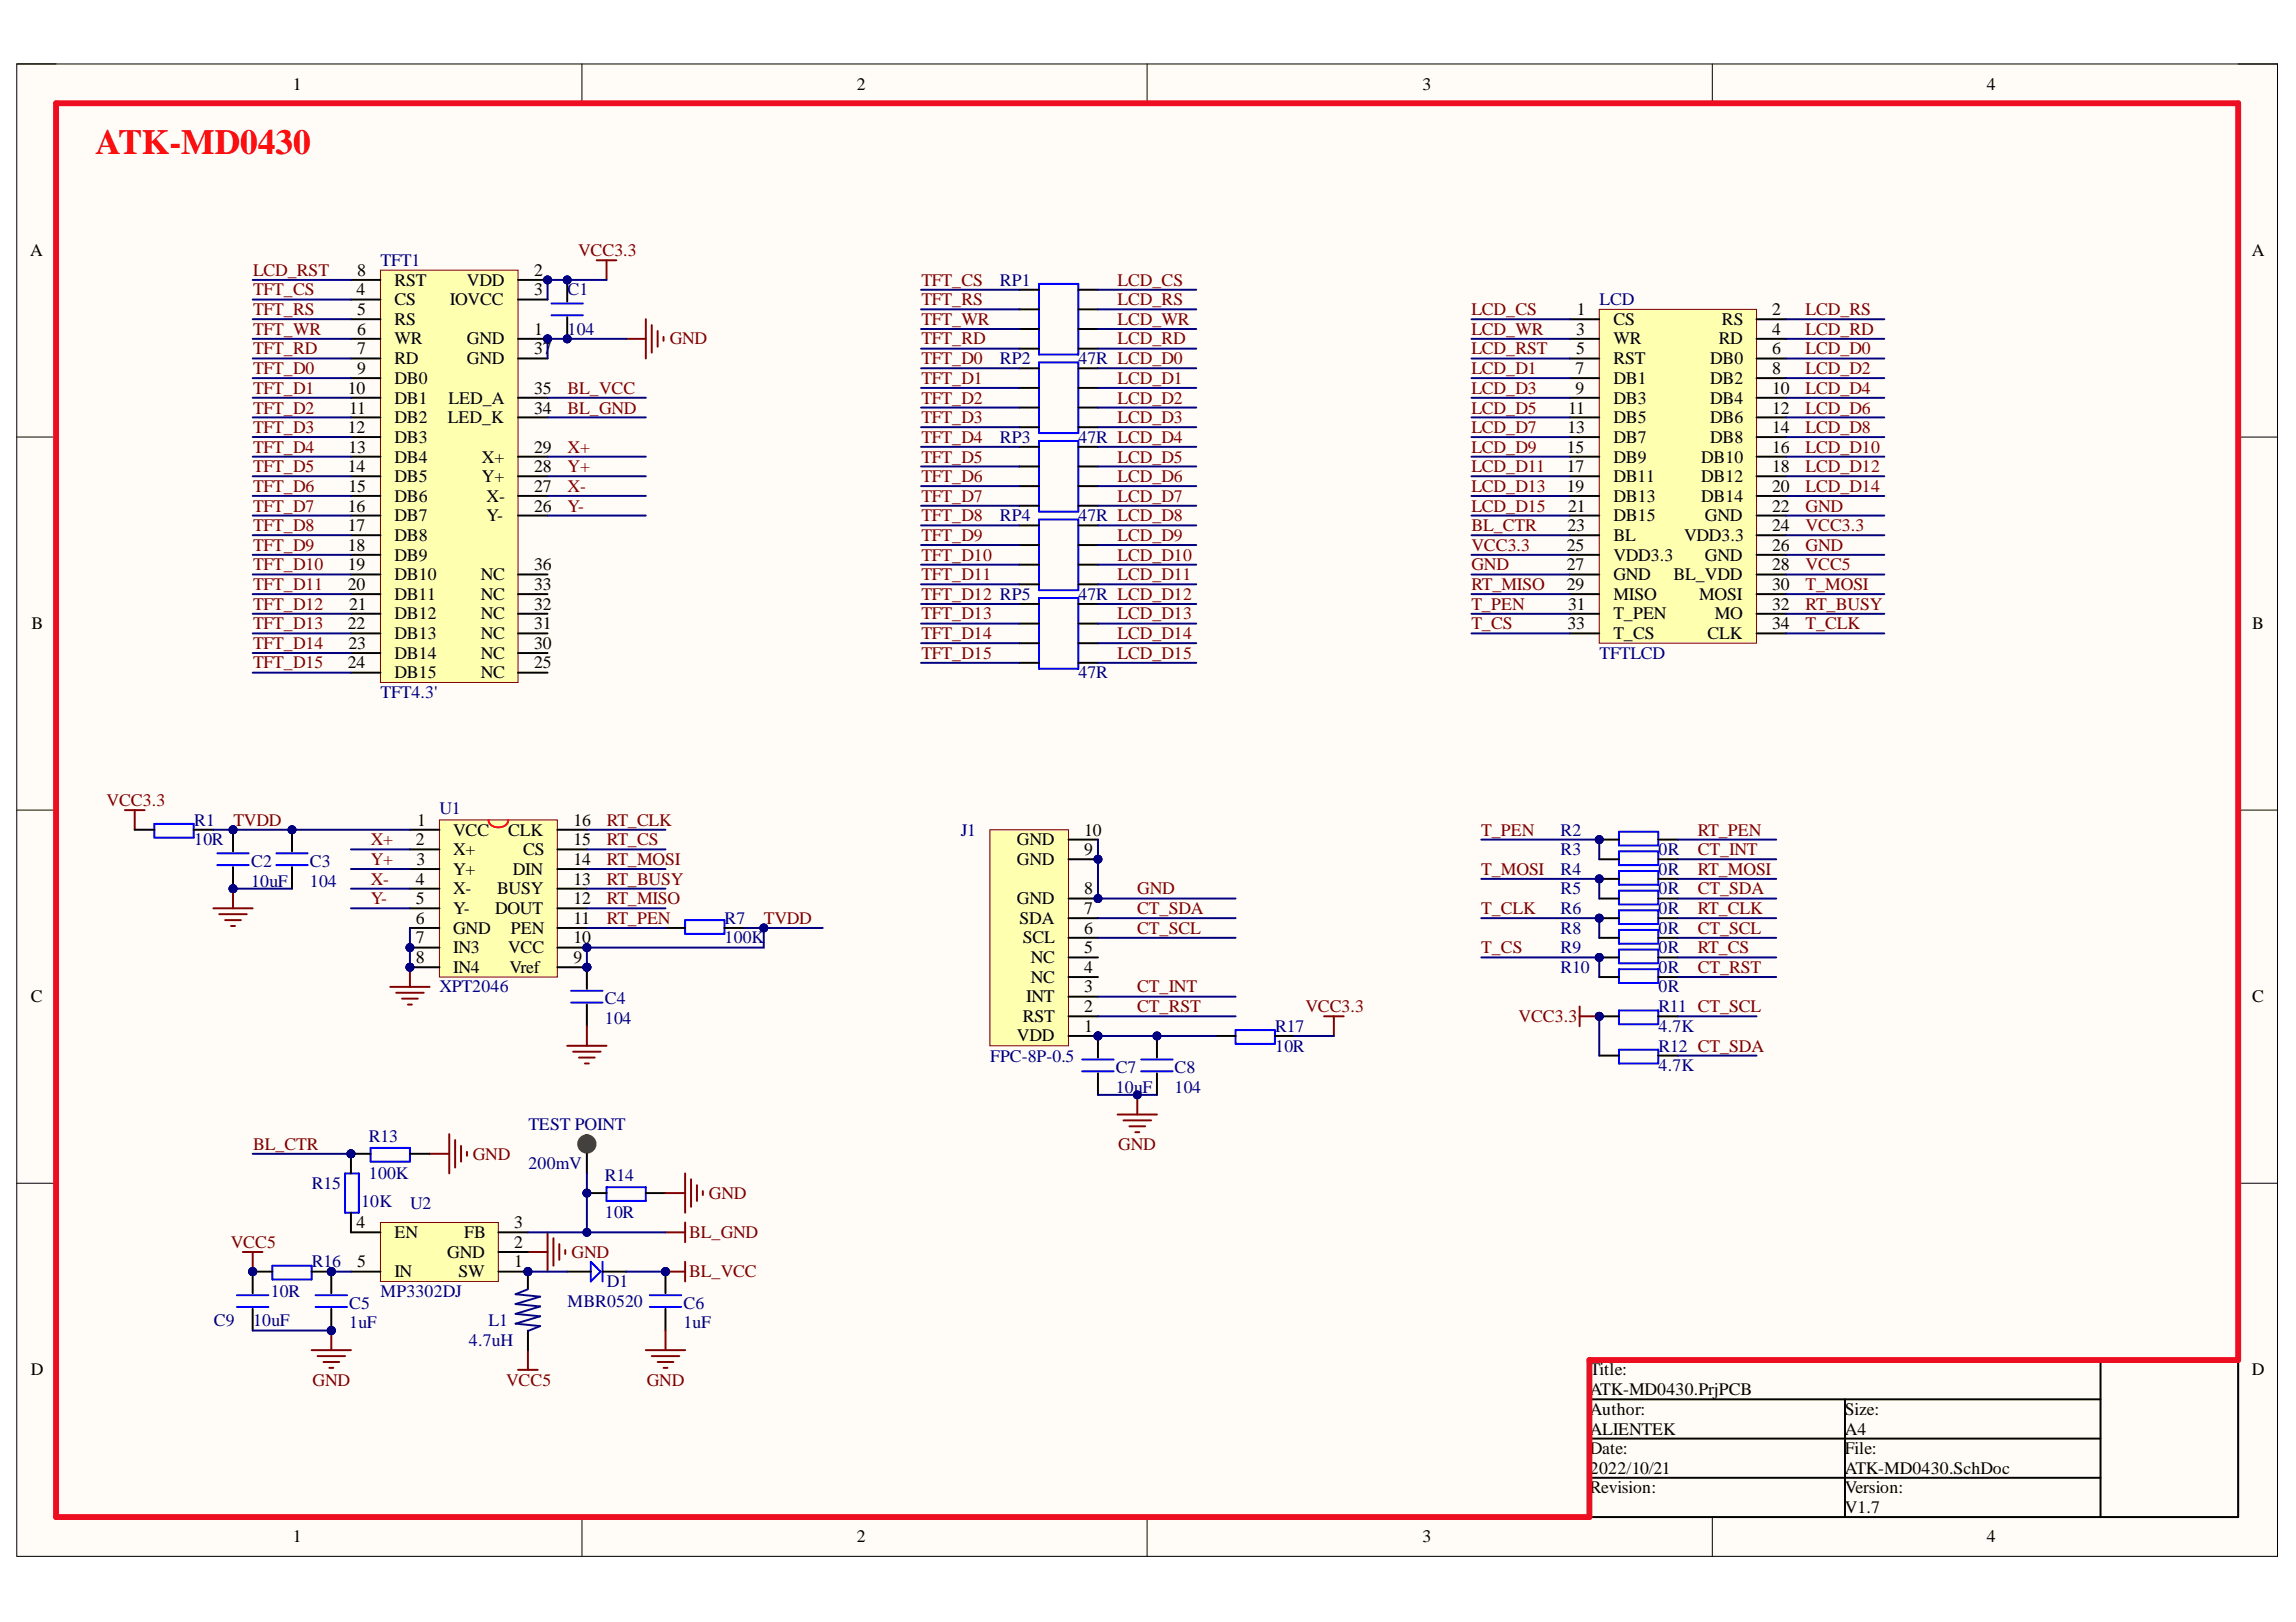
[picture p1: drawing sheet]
<svg xmlns="http://www.w3.org/2000/svg" width="297mm" height="210mm" viewBox="0 0 297 210" stroke-linecap="round" stroke-linejoin="round" font-family="sans-serif">
<defs><g id="words">
<text font-size="4.6" fill="#f00" x="12.4" y="20">ATK-MD0430</text>
<g font-size="2.3">
<text x="37.9" y="11.6">1</text>
<text x="110.8" y="11.6">2</text>
<text x="184" y="11.6">3</text>
<text x="257" y="11.6">4</text>
<text x="3.9" y="33.1">A</text>
<text x="46.2" y="35.7">8</text>
<text x="69.1" y="35.7">2</text>
<text x="291.3" y="33.1">A</text>
<text x="46.1" y="38.2">4</text>
<text x="46.2" y="40.8">5</text>
<text x="51" y="39.5">CS</text>
<text x="51" y="36.9">RST</text>
<text x="58.2" y="39.5">IOVCC</text>
<text x="60.4" y="36.9">VDD</text>
<text x="69.1" y="38.2">3</text>
<text x="204" y="40.8">1</text>
<text x="229.3" y="40.8">2</text>
<text x="46.2" y="43.3">6</text>
<text x="46.2" y="45.8">7</text>
<text x="51" y="42">RS</text>
<text x="51" y="44.6">WR</text>
<text x="51" y="47.1">RD</text>
<text x="60.4" y="44.6">GND</text>
<text x="60.4" y="47.1">GND</text>
<text x="69.1" y="43.3">1</text>
<text x="69.1" y="45.8">37</text>
<text x="203.9" y="43.3">3</text>
<text x="203.9" y="45.8">5</text>
<text x="208.7" y="42">CS</text>
<text x="208.7" y="44.6">WR</text>
<text x="208.7" y="47.1">RST</text>
<text x="221.2" y="47.1">DB0</text>
<text x="222.3" y="44.6">RD</text>
<text x="222.8" y="42">RS</text>
<text x="229.3" y="43.3">4</text>
<text x="229.3" y="45.8">6</text>
<text x="45" y="51">10</text>
<text x="45.2" y="53.5">11</text>
<text x="46.2" y="48.4">9</text>
<text x="51" y="49.7">DB0</text>
<text x="51" y="52.3">DB1</text>
<text x="58" y="52.3">LED_A</text>
<text x="69.1" y="53.5">34</text>
<text x="69.1" y="51">35</text>
<text x="202.9" y="53.5">11</text>
<text x="203.8" y="48.4">7</text>
<text x="203.8" y="51">9</text>
<text x="208.7" y="49.7">DB1</text>
<text x="208.7" y="52.3">DB3</text>
<text x="221.2" y="49.7">DB2</text>
<text x="221.2" y="52.3">DB4</text>
<text x="229.3" y="48.4">8</text>
<text x="229.3" y="51">10</text>
<text x="229.3" y="53.5">12</text>
<text x="45" y="56.1">12</text>
<text x="45.1" y="58.6">13</text>
<text x="51" y="54.8">DB2</text>
<text x="51" y="57.3">DB3</text>
<text x="51" y="59.9">DB4</text>
<text x="58" y="54.8">LED_K</text>
<text x="62.4" y="59.9">X+</text>
<text x="69.1" y="58.6">29</text>
<text x="202.7" y="58.6">15</text>
<text x="202.8" y="56.1">13</text>
<text x="208.7" y="54.8">DB5</text>
<text x="208.7" y="57.3">DB7</text>
<text x="208.7" y="59.9">DB9</text>
<text x="220.1" y="59.9">DB10</text>
<text x="221.2" y="54.8">DB6</text>
<text x="221.2" y="57.3">DB8</text>
<text x="229.3" y="56.1">14</text>
<text x="229.3" y="58.6">16</text>
<text x="45" y="61.1">14</text>
<text x="45.1" y="63.7">15</text>
<text x="51" y="62.4">DB5</text>
<text x="51" y="64.9">DB6</text>
<text x="62.4" y="62.4">Y+</text>
<text x="62.9" y="64.9">X-</text>
<text x="69.1" y="63.7">27</text>
<text x="69.1" y="61.1">28</text>
<text x="202.7" y="61.1">17</text>
<text x="202.7" y="63.7">19</text>
<text x="208.7" y="62.4">DB11</text>
<text x="208.7" y="64.9">DB13</text>
<text x="220.1" y="62.4">DB12</text>
<text x="220.1" y="64.9">DB14</text>
<text x="229.3" y="61.1">18</text>
<text x="229.3" y="63.7">20</text>
<text x="45" y="66.2">16</text>
<text x="45" y="68.7">17</text>
<text x="45" y="71.3">18</text>
<text x="51" y="67.5">DB7</text>
<text x="51" y="70">DB8</text>
<text x="62.9" y="67.5">Y-</text>
<text x="69.1" y="66.2">26</text>
<text x="202.7" y="71.3">25</text>
<text x="202.8" y="68.7">23</text>
<text x="202.9" y="66.2">21</text>
<text x="208.7" y="67.5">DB15</text>
<text x="208.7" y="70">BL</text>
<text x="217.9" y="70">VDD3.3</text>
<text x="220.6" y="67.5">GND</text>
<text x="229.3" y="66.2">22</text>
<text x="229.3" y="68.7">24</text>
<text x="229.3" y="71.3">26</text>
<text x="45" y="73.8">19</text>
<text x="45" y="76.3">20</text>
<text x="51" y="72.5">DB9</text>
<text x="51" y="75.1">DB10</text>
<text x="51" y="77.6">DB11</text>
<text x="62.2" y="77.6">NC</text>
<text x="62.2" y="75.1">NC</text>
<text x="69.1" y="76.3">33</text>
<text x="69.1" y="73.8">36</text>
<text x="202.7" y="73.8">27</text>
<text x="202.7" y="76.3">29</text>
<text x="208.7" y="72.5">VDD3.3</text>
<text x="208.7" y="75.1">GND</text>
<text x="208.7" y="77.6">MISO</text>
<text x="216.5" y="75.1">BL_VDD</text>
<text x="219.8" y="77.6">MOSI</text>
<text x="220.6" y="72.5">GND</text>
<text x="229.3" y="73.8">28</text>
<text x="229.3" y="76.3">30</text>
<text x="4.1" y="81.4">B</text>
<text x="45" y="81.4">22</text>
<text x="45.1" y="84">23</text>
<text x="45.2" y="78.9">21</text>
<text x="51" y="80.2">DB12</text>
<text x="51" y="82.7">DB13</text>
<text x="62.2" y="82.7">NC</text>
<text x="62.2" y="80.2">NC</text>
<text x="69.1" y="84">30</text>
<text x="69.1" y="81.4">31</text>
<text x="69.1" y="78.9">32</text>
<text x="202.8" y="81.4">33</text>
<text x="202.9" y="78.9">31</text>
<text x="208.7" y="80.2">T_PEN</text>
<text x="208.7" y="82.7">T_CS</text>
<text x="220.9" y="82.7">CLK</text>
<text x="221.8" y="80.2">MO</text>
<text x="229.3" y="78.9">32</text>
<text x="229.3" y="81.4">34</text>
<text x="291.4" y="81.4">B</text>
<text x="45" y="86.5">24</text>
<text x="51" y="85.2">DB14</text>
<text x="51" y="87.8">DB15</text>
<text x="62.2" y="87.8">NC</text>
<text x="62.2" y="85.2">NC</text>
<text x="69.1" y="86.5">25</text>
<text x="54" y="106.9">1</text>
<text x="74.2" y="106.9">16</text>
<text x="53.8" y="109.4">2</text>
<text x="53.9" y="111.9">3</text>
<text x="58.6" y="108.1">VCC</text>
<text x="58.6" y="110.7">X+</text>
<text x="58.6" y="113.2">Y+</text>
<text x="65.7" y="108.1">CLK</text>
<text x="66.3" y="113.2">DIN</text>
<text x="67.7" y="110.7">CS</text>
<text x="74.2" y="111.9">14</text>
<text x="74.2" y="109.4">15</text>
<text x="131.6" y="111.9">GND</text>
<text x="131.6" y="109.4">GND</text>
<text x="140.3" y="110.7">9</text>
<text x="140.3" y="108.1">10</text>
<text x="53.8" y="114.5">4</text>
<text x="53.8" y="117">5</text>
<text x="53.8" y="119.5">6</text>
<text x="58.6" y="115.7">X-</text>
<text x="58.6" y="118.3">Y-</text>
<text x="64" y="118.3">DOUT</text>
<text x="64.3" y="115.7">BUSY</text>
<text x="74.2" y="119.5">11</text>
<text x="74.2" y="117">12</text>
<text x="74.2" y="114.5">13</text>
<text x="131.6" y="117">GND</text>
<text x="131.9" y="119.5">SDA</text>
<text x="140.3" y="118.3">7</text>
<text x="140.3" y="115.7">8</text>
<text x="53.8" y="122.1">7</text>
<text x="53.8" y="124.6">8</text>
<text x="58.6" y="120.8">GND</text>
<text x="58.6" y="123.4">IN3</text>
<text x="58.6" y="125.9">IN4</text>
<text x="65.7" y="123.4">VCC</text>
<text x="65.9" y="125.9">Vref</text>
<text x="66.1" y="120.8">PEN</text>
<text x="74.2" y="124.6">9</text>
<text x="74.2" y="122.1">10</text>
<text x="132.3" y="122.1">SCL</text>
<text x="133.3" y="124.6">NC</text>
<text x="140.3" y="125.9">4</text>
<text x="140.3" y="123.4">5</text>
<text x="140.3" y="120.8">6</text>
<text x="4" y="129.7">C</text>
<text x="132.7" y="129.7">INT</text>
<text x="133.3" y="127.2">NC</text>
<text x="140.3" y="131">2</text>
<text x="140.3" y="128.4">3</text>
<text x="291.4" y="129.7">C</text>
<text x="131.6" y="134.8">VDD</text>
<text x="132.3" y="132.2">RST</text>
<text x="140.3" y="133.5">1</text>
<text x="46.1" y="158.9">4</text>
<text x="51" y="160.2">EN</text>
<text x="60.1" y="160.2">FB</text>
<text x="66.5" y="161.5">2</text>
<text x="66.5" y="158.9">3</text>
<text x="46.2" y="164">5</text>
<text x="51" y="165.3">IN</text>
<text x="57.9" y="162.7">GND</text>
<text x="59.3" y="165.3">SW</text>
<text x="66.5" y="164">1</text>
<text x="4" y="178">D</text>
<text x="205.7" y="178">Title:</text>
<text x="291.3" y="178">D</text>
<text x="205.7" y="183.1">Author:</text>
<text x="205.7" y="180.6">ATK-MD0430.PrjPCB</text>
<text x="205.7" y="185.7">ALIENTEK</text>
<text x="238.7" y="183.1">Size:</text>
<text x="238.7" y="185.7">A4</text>
<text x="205.7" y="188.2">Date:</text>
<text x="205.7" y="190.7">2022/10/21</text>
<text x="238.7" y="188.2">File:</text>
<text x="238.7" y="190.7">ATK-MD0430.SchDoc</text>
<text x="205.7" y="193.3">Revision:</text>
<text x="238.7" y="193.3">Version:</text>
<text x="238.7" y="195.8">V1.7</text>
<text x="37.9" y="199.6">1</text>
<text x="110.8" y="199.6">2</text>
<text x="184" y="199.6">3</text>
<text x="257" y="199.6">4</text>
</g>
<g font-size="2.3" fill="#800000">
<text x="32.7" y="35.7">LCD_RST</text>
<text x="74.8" y="33.1">VCC3.3</text>
<text x="32.7" y="38.2">TFT_CS</text>
<text x="32.7" y="40.8">TFT_RS</text>
<text x="119.2" y="36.9">TFT_CS</text>
<text x="119.2" y="39.5">TFT_RS</text>
<text x="144.6" y="36.9">LCD_CS</text>
<text x="144.6" y="39.5">LCD_RS</text>
<text x="190.4" y="40.8">LCD_CS</text>
<text x="233.6" y="40.8">LCD_RS</text>
<text x="32.7" y="43.3">TFT_WR</text>
<text x="32.7" y="45.8">TFT_RD</text>
<text x="86.6" y="44.6">GND</text>
<text x="119.2" y="42">TFT_WR</text>
<text x="119.2" y="44.6">TFT_RD</text>
<text x="119.2" y="47.1">TFT_D0</text>
<text x="144.6" y="42">LCD_WR</text>
<text x="144.6" y="44.6">LCD_RD</text>
<text x="190.4" y="45.8">LCD_RST</text>
<text x="190.4" y="43.3">LCD_WR</text>
<text x="233.6" y="43.3">LCD_RD</text>
<text x="233.6" y="45.8">LCD_D0</text>
<text x="32.7" y="48.4">TFT_D0</text>
<text x="32.7" y="51">TFT_D1</text>
<text x="32.7" y="53.5">TFT_D2</text>
<text x="73.4" y="53.5">BL_GND</text>
<text x="73.4" y="51">BL_VCC</text>
<text x="119.2" y="49.7">TFT_D1</text>
<text x="119.2" y="52.3">TFT_D2</text>
<text x="144.6" y="49.7">LCD_D1</text>
<text x="144.6" y="52.3">LCD_D2</text>
<text x="190.4" y="48.4">LCD_D1</text>
<text x="190.4" y="51">LCD_D3</text>
<text x="190.4" y="53.5">LCD_D5</text>
<text x="233.6" y="48.4">LCD_D2</text>
<text x="233.6" y="51">LCD_D4</text>
<text x="233.6" y="53.5">LCD_D6</text>
<text x="32.7" y="56.1">TFT_D3</text>
<text x="32.7" y="58.6">TFT_D4</text>
<text x="73.4" y="58.6">X+</text>
<text x="119.2" y="54.8">TFT_D3</text>
<text x="119.2" y="57.3">TFT_D4</text>
<text x="119.2" y="59.9">TFT_D5</text>
<text x="144.6" y="54.8">LCD_D3</text>
<text x="144.6" y="59.9">LCD_D5</text>
<text x="190.4" y="56.1">LCD_D7</text>
<text x="190.4" y="58.6">LCD_D9</text>
<text x="233.6" y="56.1">LCD_D8</text>
<text x="233.6" y="58.6">LCD_D10</text>
<text x="32.7" y="61.1">TFT_D5</text>
<text x="32.7" y="63.7">TFT_D6</text>
<text x="73.4" y="63.7">X-</text>
<text x="73.4" y="61.1">Y+</text>
<text x="119.2" y="62.4">TFT_D6</text>
<text x="119.2" y="64.9">TFT_D7</text>
<text x="144.6" y="62.4">LCD_D6</text>
<text x="144.6" y="64.9">LCD_D7</text>
<text x="190.4" y="61.1">LCD_D11</text>
<text x="190.4" y="63.7">LCD_D13</text>
<text x="233.6" y="61.1">LCD_D12</text>
<text x="233.6" y="63.7">LCD_D14</text>
<text x="32.7" y="66.2">TFT_D7</text>
<text x="32.7" y="68.7">TFT_D8</text>
<text x="32.7" y="71.3">TFT_D9</text>
<text x="73.4" y="66.2">Y-</text>
<text x="119.2" y="67.5">TFT_D8</text>
<text x="119.2" y="70">TFT_D9</text>
<text x="144.6" y="70">LCD_D9</text>
<text x="190.4" y="66.2">LCD_D15</text>
<text x="190.4" y="68.7">BL_CTR</text>
<text x="190.4" y="71.3">VCC3.3</text>
<text x="233.6" y="66.2">GND</text>
<text x="233.6" y="71.3">GND</text>
<text x="233.6" y="68.7">VCC3.3</text>
<text x="32.7" y="73.8">TFT_D10</text>
<text x="32.7" y="76.3">TFT_D11</text>
<text x="119.2" y="72.5">TFT_D10</text>
<text x="119.2" y="75.1">TFT_D11</text>
<text x="119.2" y="77.6">TFT_D12 RP5</text>
<text x="144.6" y="72.5">LCD_D10</text>
<text x="144.6" y="75.1">LCD_D11</text>
<text x="190.4" y="73.8">GND</text>
<text x="190.4" y="76.3">RT_MISO</text>
<text x="233.6" y="73.8">VCC5</text>
<text x="233.6" y="76.3">T_MOSI</text>
<text x="32.7" y="78.9">TFT_D12</text>
<text x="32.7" y="81.4">TFT_D13</text>
<text x="32.7" y="84">TFT_D14</text>
<text x="119.2" y="80.2">TFT_D13</text>
<text x="119.2" y="82.7">TFT_D14</text>
<text x="144.6" y="80.2">LCD_D13</text>
<text x="144.6" y="82.7">LCD_D14</text>
<text x="190.4" y="81.4">T_CS</text>
<text x="190.4" y="78.9">T_PEN</text>
<text x="233.6" y="81.4">T_CLK</text>
<text x="233.6" y="78.9">RT_BUSY</text>
<text x="32.7" y="86.5">TFT_D15</text>
<text x="119.2" y="85.2">TFT_D15</text>
<text x="144.6" y="85.2">LCD_D15</text>
<text x="13.8" y="104.3">VCC3.3</text>
<text x="30.2" y="106.9">TVDD</text>
<text x="78.5" y="106.9">RT_CLK</text>
<text x="48" y="109.4">X+</text>
<text x="48" y="111.9">Y+</text>
<text x="78.5" y="109.4">RT_CS</text>
<text x="78.5" y="111.9">RT_MOSI</text>
<text x="191.6" y="108.1">T_PEN</text>
<text x="191.6" y="113.2">T_MOSI</text>
<text x="219.6" y="110.7">CT_INT</text>
<text x="219.6" y="108.1">RT_PEN</text>
<text x="219.6" y="113.2">RT_MOSI</text>
<text x="48" y="114.5">X-</text>
<text x="48" y="117">Y-</text>
<text x="78.5" y="117">RT_MISO</text>
<text x="78.5" y="119.5">RT_PEN</text>
<text x="78.5" y="114.5">RT_BUSY</text>
<text x="98.8" y="119.5">TVDD</text>
<text x="147.1" y="118.3">CT_SDA</text>
<text x="147.1" y="115.7">GND</text>
<text x="191.6" y="118.3">T_CLK</text>
<text x="219.6" y="115.7">CT_SDA</text>
<text x="219.6" y="118.3">RT_CLK</text>
<text x="147.1" y="120.8">CT_SCL</text>
<text x="191.6" y="123.4">T_CS</text>
<text x="219.6" y="125.9">CT_RST</text>
<text x="219.6" y="120.8">CT_SCL</text>
<text x="219.6" y="123.4">RT_CS</text>
<text x="147.1" y="131">CT_RST</text>
<text x="147.1" y="128.4">CT_INT</text>
<text x="168.9" y="131">VCC3.3</text>
<text x="196.5" y="132.2">VCC3.3</text>
<text x="32.7" y="148.8">BL_CTR</text>
<text x="144.7" y="148.8">GND</text>
<text x="61.2" y="150.1">GND</text>
<text x="91.7" y="155.1">GND</text>
<text x="29.9" y="161.5">VCC5</text>
<text x="89.2" y="160.2">BL_GND</text>
<text x="73.9" y="162.7">GND</text>
<text x="89.2" y="165.3">BL_VCC</text>
<text x="40.4" y="179.3">GND</text>
<text x="65.5" y="179.3">VCC5</text>
<text x="83.7" y="179.3">GND</text>
</g>
<g font-size="2.3" fill="#000080">
<text x="49.2" y="34.4">TFT1</text>
<text x="73.4" y="38.2">C1</text>
<text x="129.4" y="36.9">RP1</text>
<text x="207" y="39.5">LCD</text>
<text x="73.4" y="43.3">104</text>
<text x="129.4" y="47.1">RP2</text>
<text x="139.5" y="47.1">47R LCD_D0</text>
<text x="129.4" y="57.3">RP3</text>
<text x="139.5" y="57.3">47R LCD_D4</text>
<text x="129.4" y="67.5">RP4</text>
<text x="139.5" y="67.5">47R LCD_D8</text>
<text x="139.5" y="77.6">47R LCD_D12</text>
<text x="139.5" y="87.8">47R</text>
<text x="207" y="85.2">TFTLCD</text>
<text x="49.2" y="90.3">TFT4.3'</text>
<text x="25.1" y="106.9">R1</text>
<text x="56.9" y="105.3">U1</text>
<text x="25.1" y="109.4">10R</text>
<text x="32.5" y="112.2">C2</text>
<text x="40.1" y="112.2">C3</text>
<text x="124.3" y="108.1">J1</text>
<text x="201.9" y="108.1">R2</text>
<text x="201.9" y="110.7">R3</text>
<text x="201.9" y="113.2">R4</text>
<text x="214.6" y="110.7">0R</text>
<text x="214.6" y="113.2">0R</text>
<text x="32.5" y="114.7">10uF</text>
<text x="40.1" y="114.7">104</text>
<text x="93.7" y="119.5">R7</text>
<text x="201.9" y="115.7">R5</text>
<text x="201.9" y="118.3">R6</text>
<text x="214.6" y="115.7">0R</text>
<text x="214.6" y="118.3">0R</text>
<text x="93.7" y="122.1">100K</text>
<text x="201.9" y="120.8">R8</text>
<text x="201.9" y="123.4">R9</text>
<text x="201.9" y="125.9">R10</text>
<text x="214.6" y="120.8">0R</text>
<text x="214.6" y="123.4">0R</text>
<text x="214.6" y="125.9">0R</text>
<text x="56.9" y="128.4">XPT2046</text>
<text x="78.3" y="129.9">C4</text>
<text x="214.6" y="128.4">0R</text>
<text x="214.6" y="131">R11 CT_SCL</text>
<text x="78.3" y="132.5">104</text>
<text x="128.1" y="137.4">FPC-8P-0.5</text>
<text x="165" y="133.5">R17</text>
<text x="165" y="136.1">10R</text>
<text x="214.6" y="136.1">R12 CT_SDA</text>
<text x="214.6" y="133.5">4.7K</text>
<text x="144.3" y="138.9">C7</text>
<text x="144.3" y="141.4">10uF</text>
<text x="152" y="138.9">C8</text>
<text x="152" y="141.4">104</text>
<text x="214.6" y="138.7">4.7K</text>
<text x="47.7" y="147.8">R13</text>
<text x="68.4" y="146.3">TEST POINT</text>
<text x="40.4" y="153.9">R15</text>
<text x="47.7" y="152.6">100K</text>
<text x="68.4" y="151.3">200mV</text>
<text x="78.3" y="152.9">R14</text>
<text x="46.7" y="156.2">10K</text>
<text x="53" y="156.4">U2</text>
<text x="78.3" y="157.7">10R</text>
<text x="35" y="167.8">10R</text>
<text x="40.4" y="164">R16</text>
<text x="49.2" y="167.8">MP3302DJ</text>
<text x="78.5" y="166.6">D1</text>
<text x="27.7" y="171.6">C9</text>
<text x="32.7" y="171.6">10uF</text>
<text x="45.2" y="169.3">C5</text>
<text x="45.2" y="171.9">1uF</text>
<text x="63.2" y="171.6">L1</text>
<text x="73.4" y="169.1">MBR0520</text>
<text x="88.4" y="169.3">C6</text>
<text x="88.4" y="171.9">1uF</text>
<text x="60.7" y="174.2">4.7uH</text>
</g>
</g></defs>
<path d="M2.2 8.3h292.4v193.1h-292.4z" fill-rule="evenodd" fill="#fffcf8"/>
<path d="M2.2 8.3h292.4v193.1h-292.4z" fill="none" stroke="#000" stroke-width=".13"/>
<path d="M7.3 13.4h282.3v182.9h-282.3z" fill-rule="evenodd" fill="#fffcf8"/>
<g fill="none" stroke="#000" stroke-width=".13">
<path d="M2.2 8.3h5.1M7.3 13.4h282.3v182.9h-282.3zM75.3 8.3v5.1M148.4 8.3v5.1M221.5 8.3v5.1M289.6 8.3h5v5.1M2.2 56.6h5.1M289.6 56.6h5M2.2 104.8h5.1M289.6 104.8h5M2.2 153.1h5.1M289.6 153.1h5"/>
<path d="M75.3 196.3v5.1M148.4 196.3v5.1M221.5 196.3v5.1M294.6 196.3v5.1"/>
</g>
<path d="M205.6 176h84v20.3h-84zM271.7 176v20.3M205.6 181.1h66.1M205.6 186.2h66.1M205.6 191.2h66.1M238.7 181.1v15.2" fill="none" stroke="#000" stroke-width=".25"/>
<path d="M206.9 40h20.3v43.2h-20.3z" fill-rule="evenodd" fill="#ffffb0"/>
<path d="M206.9 40h20.3v43.2h-20.3z" fill="none" stroke="#800000" stroke-width=".13"/>
<g fill="none" stroke="#000" stroke-width=".25">
<path d="M203.1 41.3h3.8M203.1 43.8h3.8M203.1 46.4h3.8M203.1 48.9h3.8M203.1 51.5h3.8M203.1 54h3.8M203.1 56.6h3.8M203.1 59.1h3.8M227.2 41.3h3.9M227.2 43.8h3.9M227.2 46.4h3.9M227.2 48.9h3.9"/>
<path d="M227.2 51.5h3.9M227.2 54h3.9M227.2 56.6h3.9M227.2 59.1h3.9M203.1 61.6h3.8M203.1 64.2h3.8M203.1 66.7h3.8M203.1 69.3h3.8M203.1 71.8h3.8M203.1 74.3h3.8M203.1 76.9h3.8M203.1 79.4h3.8"/>
<path d="M227.2 61.6h3.9M227.2 64.2h3.9M227.2 66.7h3.9M227.2 69.3h3.9M227.2 71.8h3.9M227.2 74.3h3.9M227.2 76.9h3.9M227.2 79.4h3.9M203.1 82h3.8M227.2 82h3.9M86.1 120.1h2.5M93.7 120.1h2.6"/>
</g>
<path d="M88.6 119.1h5.1v1.7h-5.1z" fill="none" stroke="#00f" stroke-width=".25"/>
<circle cx="37.8" cy="107.4" r=".51" fill="#000080"/>
<circle cx="37.8" cy="107.4" r=".51" fill="none" stroke="#000080" stroke-width=".13"/>
<path d="M35.7 112h4.1M35.7 110.4h4.1" fill="none" stroke="#00f" stroke-width=".25"/>
<path d="M37.8 107.4v2.8M37.8 112.2v2.8" fill="none" stroke="#000" stroke-width=".25"/>
<circle cx="37.8" cy="107.4" r=".51" fill="#000080"/>
<circle cx="37.8" cy="107.4" r=".51" fill="none" stroke="#000080" stroke-width=".13"/>
<circle cx="75.9" cy="125.2" r=".51" fill="#000080"/>
<circle cx="75.9" cy="125.2" r=".51" fill="none" stroke="#000080" stroke-width=".13"/>
<path d="M73.9 128.2h4.1M73.9 129.7h4.1" fill="none" stroke="#00f" stroke-width=".25"/>
<path d="M75.9 125.2v2.8" fill="none" stroke="#000" stroke-width=".25"/>
<circle cx="75.9" cy="125.2" r=".51" fill="#000080"/>
<circle cx="75.9" cy="125.2" r=".51" fill="none" stroke="#000080" stroke-width=".13"/>
<path d="M75.9 130v2.8" fill="none" stroke="#000" stroke-width=".25"/>
<path d="M50.5 127.7h5.1M51.3 128.5h3.5M52 129.2h2.1M52.8 130h.5M53 125.2v2.5M73.4 135.3h5.1M74.1 136.1h3.6M74.9 136.9h2M75.7 137.6h.5M75.9 132.8v2.5" fill="none" stroke="#800000" stroke-width=".25"/>
<circle cx="53" cy="125.2" r=".51" fill="#000080"/>
<circle cx="53" cy="125.2" r=".51" fill="none" stroke="#000080" stroke-width=".13"/>
<path d="M27.6 117.5h5.1M28.4 118.3h3.5M29.1 119.1h2.1M29.9 119.8h.5M30.1 115v2.5" fill="none" stroke="#800000" stroke-width=".25"/>
<circle cx="30.1" cy="115" r=".51" fill="#000080"/>
<circle cx="30.1" cy="115" r=".51" fill="none" stroke="#000080" stroke-width=".13"/>
<circle cx="30.1" cy="107.4" r=".51" fill="#000080"/>
<circle cx="30.1" cy="107.4" r=".51" fill="none" stroke="#000080" stroke-width=".13"/>
<circle cx="98.8" cy="120.1" r=".51" fill="#000080"/>
<circle cx="98.8" cy="120.1" r=".51" fill="none" stroke="#000080" stroke-width=".13"/>
<circle cx="30.1" cy="115" r=".51" fill="#000080"/>
<circle cx="30.1" cy="115" r=".51" fill="none" stroke="#000080" stroke-width=".13"/>
<circle cx="30.1" cy="107.4" r=".51" fill="#000080"/>
<circle cx="30.1" cy="107.4" r=".51" fill="none" stroke="#000080" stroke-width=".13"/>
<path d="M28.1 112h4.1M28.1 110.4h4.1" fill="none" stroke="#00f" stroke-width=".25"/>
<path d="M30.1 112.2v2.8" fill="none" stroke="#000" stroke-width=".25"/>
<circle cx="30.1" cy="115" r=".51" fill="#000080"/>
<circle cx="30.1" cy="115" r=".51" fill="none" stroke="#000080" stroke-width=".13"/>
<path d="M30.1 107.4v2.8" fill="none" stroke="#000" stroke-width=".25"/>
<circle cx="30.1" cy="107.4" r=".51" fill="#000080"/>
<circle cx="30.1" cy="107.4" r=".51" fill="none" stroke="#000080" stroke-width=".13"/>
<path d="M16.2 104.8h2.5M17.4 104.8v2.6" fill="none" stroke="#800000" stroke-width=".25"/>
<circle cx="53" cy="122.6" r=".51" fill="#000080"/>
<circle cx="53" cy="122.6" r=".51" fill="none" stroke="#000080" stroke-width=".13"/>
<circle cx="53" cy="125.2" r=".51" fill="#000080"/>
<circle cx="53" cy="125.2" r=".51" fill="none" stroke="#000080" stroke-width=".13"/>
<circle cx="75.9" cy="125.2" r=".51" fill="#000080"/>
<circle cx="75.9" cy="125.2" r=".51" fill="none" stroke="#000080" stroke-width=".13"/>
<circle cx="75.9" cy="122.6" r=".51" fill="#000080"/>
<circle cx="75.9" cy="122.6" r=".51" fill="none" stroke="#000080" stroke-width=".13"/>
<path d="M56.9 106.1h15.2v20.3h-15.2z" fill-rule="evenodd" fill="#ffffb0"/>
<path d="M56.9 106.1h15.2v20.3h-15.2z" fill="none" stroke="#800000" stroke-width=".13"/>
<path d="M53 107.4h3.9M53 109.9h3.9M53 112.5h3.9M53 115h3.9M53 117.5h3.9M53 120.1h3.9M53 122.6h3.9" fill="none" stroke="#000" stroke-width=".25"/>
<circle cx="53" cy="122.6" r=".51" fill="#000080"/>
<circle cx="53" cy="122.6" r=".51" fill="none" stroke="#000080" stroke-width=".13"/>
<path d="M53 125.2h3.9" fill="none" stroke="#000" stroke-width=".25"/>
<circle cx="53" cy="125.2" r=".51" fill="#000080"/>
<circle cx="53" cy="125.2" r=".51" fill="none" stroke="#000080" stroke-width=".13"/>
<path d="M72.1 125.2h3.8" fill="none" stroke="#000" stroke-width=".25"/>
<circle cx="75.9" cy="125.2" r=".51" fill="#000080"/>
<circle cx="75.9" cy="125.2" r=".51" fill="none" stroke="#000080" stroke-width=".13"/>
<path d="M72.1 122.6h3.8" fill="none" stroke="#000" stroke-width=".25"/>
<circle cx="75.9" cy="122.6" r=".51" fill="#000080"/>
<circle cx="75.9" cy="122.6" r=".51" fill="none" stroke="#000080" stroke-width=".13"/>
<path d="M17.4 107.4h2.6M25.1 107.4h2.5M72.1 117.5h3.8M72.1 115h3.8M72.1 112.5h3.8M72.1 109.9h3.8M72.1 107.4h3.8M72.1 120.1h3.8" fill="none" stroke="#000" stroke-width=".25"/>
<path d="M63.2 106.1a1.34 1.34 0 0 0 2.1 .8 .88 .88 0 0 0 .5-.8" fill="none" stroke="#f00" stroke-width=".25"/>
<path d="M20 106.6h5.1v1.8h-5.1z" fill="none" stroke="#00f" stroke-width=".25"/>
<path d="M81 43.8h2.6M83.6 41.3v5.1M84.3 42.1v3.5M85.1 42.8v2.1M85.8 43.6v.5" fill="none" stroke="#800000" stroke-width=".25"/>
<circle cx="73.4" cy="36.2" r=".51" fill="#000080"/>
<circle cx="73.4" cy="36.2" r=".51" fill="none" stroke="#000080" stroke-width=".13"/>
<circle cx="73.4" cy="43.8" r=".51" fill="#000080"/>
<circle cx="73.4" cy="43.8" r=".51" fill="none" stroke="#000080" stroke-width=".13"/>
<path d="M71.3 39.3h4.1M71.3 40.8h4.1" fill="none" stroke="#00f" stroke-width=".25"/>
<path d="M73.4 36.2v2.8" fill="none" stroke="#000" stroke-width=".25"/>
<circle cx="73.4" cy="36.2" r=".51" fill="#000080"/>
<circle cx="73.4" cy="36.2" r=".51" fill="none" stroke="#000080" stroke-width=".13"/>
<path d="M73.4 41.1v2.7" fill="none" stroke="#000" stroke-width=".25"/>
<circle cx="73.4" cy="43.8" r=".51" fill="#000080"/>
<circle cx="73.4" cy="43.8" r=".51" fill="none" stroke="#000080" stroke-width=".13"/>
<path d="M77.2 33.7h2.5M78.5 33.7v2.5M31.4 162h2.6M32.7 162v2.6" fill="none" stroke="#800000" stroke-width=".25"/>
<circle cx="32.7" cy="164.6" r=".51" fill="#000080"/>
<circle cx="32.7" cy="164.6" r=".51" fill="none" stroke="#000080" stroke-width=".13"/>
<circle cx="32.7" cy="164.6" r=".51" fill="#000080"/>
<circle cx="32.7" cy="164.6" r=".51" fill="none" stroke="#000080" stroke-width=".13"/>
<path d="M30.7 169.1h4M30.7 167.6h4" fill="none" stroke="#00f" stroke-width=".25"/>
<path d="M32.7 164.6v2.8M32.7 169.4v2.8" fill="none" stroke="#000" stroke-width=".25"/>
<circle cx="32.7" cy="164.6" r=".51" fill="#000080"/>
<circle cx="32.7" cy="164.6" r=".51" fill="none" stroke="#000080" stroke-width=".13"/>
<circle cx="32.7" cy="164.6" r=".51" fill="#000080"/>
<circle cx="32.7" cy="164.6" r=".51" fill="none" stroke="#000080" stroke-width=".13"/>
<circle cx="42.9" cy="164.6" r=".51" fill="#000080"/>
<circle cx="42.9" cy="164.6" r=".51" fill="none" stroke="#000080" stroke-width=".13"/>
<path d="M35.2 163.8h5.1v1.8h-5.1z" fill="none" stroke="#00f" stroke-width=".25"/>
<path d="M32.7 164.6h2.5" fill="none" stroke="#000" stroke-width=".25"/>
<circle cx="32.7" cy="164.6" r=".51" fill="#000080"/>
<circle cx="32.7" cy="164.6" r=".51" fill="none" stroke="#000080" stroke-width=".13"/>
<path d="M40.3 164.6h2.6" fill="none" stroke="#000" stroke-width=".25"/>
<circle cx="42.9" cy="164.6" r=".51" fill="#000080"/>
<circle cx="42.9" cy="164.6" r=".51" fill="none" stroke="#000080" stroke-width=".13"/>
<path d="M70.8 159.5v5.1M68.3 162h2.5M71.6 160.2v3.6M72.4 161v2M73.1 161.8v.5" fill="none" stroke="#800000" stroke-width=".25"/>
<circle cx="75.9" cy="154.4" r=".51" fill="#000080"/>
<circle cx="75.9" cy="154.4" r=".51" fill="none" stroke="#000080" stroke-width=".13"/>
<path d="M78.5 153.6h5.1v1.8h-5.1z" fill="none" stroke="#00f" stroke-width=".25"/>
<path d="M75.9 154.4h2.6" fill="none" stroke="#000" stroke-width=".25"/>
<circle cx="75.9" cy="154.4" r=".51" fill="#000080"/>
<circle cx="75.9" cy="154.4" r=".51" fill="none" stroke="#000080" stroke-width=".13"/>
<path d="M83.6 154.4h2.5" fill="none" stroke="#000" stroke-width=".25"/>
<path d="M86.1 164.6h2.5M88.6 163.3v2.5" fill="none" stroke="#800000" stroke-width=".25"/>
<circle cx="86.1" cy="164.6" r=".51" fill="#000080"/>
<circle cx="86.1" cy="164.6" r=".51" fill="none" stroke="#000080" stroke-width=".13"/>
<circle cx="75.9" cy="148" r=".61" fill="none" stroke="#602732" stroke-width="1.3"/>
<path d="M75.9 149.3v2.6M73.4 164.6h3M78 164.6h3" fill="none" stroke="#000" stroke-width=".25"/>
<path d="M76.4 163.3l1.3 1.3-1.3 1.2zM78 163.3v2.5" fill="none" stroke="#00f" stroke-width=".25"/>
<circle cx="68.3" cy="164.6" r=".51" fill="#000080"/>
<circle cx="68.3" cy="164.6" r=".51" fill="none" stroke="#000080" stroke-width=".13"/>
<path d="M49.2 158.2h15.3v7.6h-15.3z" fill-rule="evenodd" fill="#ffffb0"/>
<path d="M49.2 158.2h15.3v7.6h-15.3z" fill="none" stroke="#800000" stroke-width=".13"/>
<path d="M64.5 164.6h3.8" fill="none" stroke="#000" stroke-width=".25"/>
<circle cx="68.3" cy="164.6" r=".51" fill="#000080"/>
<circle cx="68.3" cy="164.6" r=".51" fill="none" stroke="#000080" stroke-width=".13"/>
<path d="M45.4 159.5h3.8M64.5 159.5h3.8M45.4 164.6h3.8M64.5 162h3.8" fill="none" stroke="#000" stroke-width=".25"/>
<path d="M40.3 174.7h5.1M41.1 175.5h3.5M41.8 176.3h2.1M42.6 177h.5M42.9 172.2v2.5" fill="none" stroke="#800000" stroke-width=".25"/>
<circle cx="42.9" cy="172.2" r=".51" fill="#000080"/>
<circle cx="42.9" cy="172.2" r=".51" fill="none" stroke="#000080" stroke-width=".13"/>
<circle cx="45.4" cy="149.3" r=".51" fill="#000080"/>
<circle cx="45.4" cy="149.3" r=".51" fill="none" stroke="#000080" stroke-width=".13"/>
<path d="M44.6 151.9h1.8v5h-1.8z" fill="none" stroke="#00f" stroke-width=".25"/>
<path d="M45.4 149.3v2.6M45.4 156.9v2.6" fill="none" stroke="#000" stroke-width=".25"/>
<circle cx="45.4" cy="149.3" r=".51" fill="#000080"/>
<circle cx="45.4" cy="149.3" r=".51" fill="none" stroke="#000080" stroke-width=".13"/>
<path d="M55.6 149.3h2.5M58.1 146.8v5.1M58.9 147.5v3.6M59.6 148.3v2M60.4 149.1v.5M86.1 159.5h2.5M88.6 158.2v2.5M67 177.3h2.6M68.3 174.7v2.6" fill="none" stroke="#800000" stroke-width=".25"/>
<circle cx="86.1" cy="164.6" r=".51" fill="#000080"/>
<circle cx="86.1" cy="164.6" r=".51" fill="none" stroke="#000080" stroke-width=".13"/>
<path d="M84.1 167.6h4M84.1 169.1h4" fill="none" stroke="#00f" stroke-width=".25"/>
<path d="M86.1 164.6v2.8" fill="none" stroke="#000" stroke-width=".25"/>
<circle cx="86.1" cy="164.6" r=".51" fill="#000080"/>
<circle cx="86.1" cy="164.6" r=".51" fill="none" stroke="#000080" stroke-width=".13"/>
<path d="M86.1 169.4v2.8" fill="none" stroke="#000" stroke-width=".25"/>
<path d="M86.1 154.4h2.5M88.6 151.9v5M89.4 152.6v3.6M90.2 153.4v2M90.9 154.1v.5M83.6 174.7h5M84.3 175.5h3.6M85.1 176.3h2M85.8 177h.6M86.1 172.2v2.5" fill="none" stroke="#800000" stroke-width=".25"/>
<circle cx="42.9" cy="164.6" r=".51" fill="#000080"/>
<circle cx="42.9" cy="164.6" r=".51" fill="none" stroke="#000080" stroke-width=".13"/>
<circle cx="42.9" cy="172.2" r=".51" fill="#000080"/>
<circle cx="42.9" cy="172.2" r=".51" fill="none" stroke="#000080" stroke-width=".13"/>
<path d="M40.8 167.6h4.1M40.8 169.1h4.1" fill="none" stroke="#00f" stroke-width=".25"/>
<path d="M42.9 164.6v2.8" fill="none" stroke="#000" stroke-width=".25"/>
<circle cx="42.9" cy="164.6" r=".51" fill="#000080"/>
<circle cx="42.9" cy="164.6" r=".51" fill="none" stroke="#000080" stroke-width=".13"/>
<path d="M42.9 169.4v2.8" fill="none" stroke="#000" stroke-width=".25"/>
<circle cx="42.9" cy="172.2" r=".51" fill="#000080"/>
<circle cx="42.9" cy="172.2" r=".51" fill="none" stroke="#000080" stroke-width=".13"/>
<circle cx="45.4" cy="149.3" r=".51" fill="#000080"/>
<circle cx="45.4" cy="149.3" r=".51" fill="none" stroke="#000080" stroke-width=".13"/>
<path d="M47.9 148.6h5.1v1.7h-5.1z" fill="none" stroke="#00f" stroke-width=".25"/>
<path d="M45.4 149.3h2.5" fill="none" stroke="#000" stroke-width=".25"/>
<circle cx="45.4" cy="149.3" r=".51" fill="#000080"/>
<circle cx="45.4" cy="149.3" r=".51" fill="none" stroke="#000080" stroke-width=".13"/>
<path d="M53 149.3h2.6" fill="none" stroke="#000" stroke-width=".25"/>
<circle cx="142" cy="134.1" r=".51" fill="#000080"/>
<circle cx="142" cy="134.1" r=".51" fill="none" stroke="#000080" stroke-width=".13"/>
<circle cx="142" cy="116.3" r=".51" fill="#000080"/>
<circle cx="142" cy="116.3" r=".51" fill="none" stroke="#000080" stroke-width=".13"/>
<circle cx="142" cy="111.2" r=".51" fill="#000080"/>
<circle cx="142" cy="111.2" r=".51" fill="none" stroke="#000080" stroke-width=".13"/>
<path d="M128.1 107.4h10.1v27.9h-10.1z" fill-rule="evenodd" fill="#ffffb0"/>
<path d="M128.1 107.4h10.1v27.9h-10.1z" fill="none" stroke="#800000" stroke-width=".13"/>
<path d="M138.2 134.1h3.8" fill="none" stroke="#000" stroke-width=".25"/>
<circle cx="142" cy="134.1" r=".51" fill="#000080"/>
<circle cx="142" cy="134.1" r=".51" fill="none" stroke="#000080" stroke-width=".13"/>
<path d="M138.2 118.8h3.8M138.2 116.3h3.8M138.2 131.5h3.8M138.2 129h3.8M138.2 126.4h3.8M138.2 123.9h3.8M138.2 121.4h3.8" fill="none" stroke="#000" stroke-width=".25"/>
<circle cx="142" cy="116.3" r=".51" fill="#000080"/>
<circle cx="142" cy="116.3" r=".51" fill="none" stroke="#000080" stroke-width=".13"/>
<path d="M138.2 111.2h3.8" fill="none" stroke="#000" stroke-width=".25"/>
<circle cx="142" cy="111.2" r=".51" fill="#000080"/>
<circle cx="142" cy="111.2" r=".51" fill="none" stroke="#000080" stroke-width=".13"/>
<path d="M138.2 108.7h3.8" fill="none" stroke="#000" stroke-width=".25"/>
<circle cx="206.9" cy="108.7" r=".51" fill="#000080"/>
<circle cx="206.9" cy="108.7" r=".51" fill="none" stroke="#000080" stroke-width=".13"/>
<path d="M209.4 107.6h5.1v1.8h-5.1z" fill="none" stroke="#00f" stroke-width=".25"/>
<path d="M206.9 108.7h2.5M214.5 108.7h2.6" fill="none" stroke="#000" stroke-width=".25"/>
<circle cx="206.9" cy="108.7" r=".51" fill="#000080"/>
<circle cx="206.9" cy="108.7" r=".51" fill="none" stroke="#000080" stroke-width=".13"/>
<path d="M209.4 110.2h5.1v1.8h-5.1z" fill="none" stroke="#00f" stroke-width=".25"/>
<path d="M206.9 111.2h2.5M214.5 111.2h2.6" fill="none" stroke="#000" stroke-width=".25"/>
<circle cx="206.9" cy="113.7" r=".51" fill="#000080"/>
<circle cx="206.9" cy="113.7" r=".51" fill="none" stroke="#000080" stroke-width=".13"/>
<path d="M209.4 112.7h5.1v1.8h-5.1z" fill="none" stroke="#00f" stroke-width=".25"/>
<path d="M206.9 113.7h2.5M214.5 113.7h2.6" fill="none" stroke="#000" stroke-width=".25"/>
<circle cx="206.9" cy="113.7" r=".51" fill="#000080"/>
<circle cx="206.9" cy="113.7" r=".51" fill="none" stroke="#000080" stroke-width=".13"/>
<path d="M209.4 115.3h5.1v1.7h-5.1z" fill="none" stroke="#00f" stroke-width=".25"/>
<path d="M206.9 116.3h2.5M214.5 116.3h2.6" fill="none" stroke="#000" stroke-width=".25"/>
<circle cx="206.9" cy="118.8" r=".51" fill="#000080"/>
<circle cx="206.9" cy="118.8" r=".51" fill="none" stroke="#000080" stroke-width=".13"/>
<path d="M209.4 117.8h5.1v1.8h-5.1z" fill="none" stroke="#00f" stroke-width=".25"/>
<path d="M206.9 118.8h2.5M214.5 118.8h2.6" fill="none" stroke="#000" stroke-width=".25"/>
<circle cx="206.9" cy="118.8" r=".51" fill="#000080"/>
<circle cx="206.9" cy="118.8" r=".51" fill="none" stroke="#000080" stroke-width=".13"/>
<path d="M209.4 120.3h5.1v1.8h-5.1z" fill="none" stroke="#00f" stroke-width=".25"/>
<path d="M206.9 121.4h2.5M214.5 121.4h2.6" fill="none" stroke="#000" stroke-width=".25"/>
<circle cx="206.9" cy="123.9" r=".51" fill="#000080"/>
<circle cx="206.9" cy="123.9" r=".51" fill="none" stroke="#000080" stroke-width=".13"/>
<path d="M209.4 122.9h5.1v1.8h-5.1z" fill="none" stroke="#00f" stroke-width=".25"/>
<path d="M206.9 123.9h2.5M214.5 123.9h2.6" fill="none" stroke="#000" stroke-width=".25"/>
<circle cx="206.9" cy="123.9" r=".51" fill="#000080"/>
<circle cx="206.9" cy="123.9" r=".51" fill="none" stroke="#000080" stroke-width=".13"/>
<path d="M209.4 125.4h5.1v1.8h-5.1zM209.4 135.8h5.1v1.8h-5.1z" fill="none" stroke="#00f" stroke-width=".25"/>
<path d="M206.9 126.4h2.5M206.9 136.6h2.5M214.5 126.4h2.6M214.5 136.6h2.6" fill="none" stroke="#000" stroke-width=".25"/>
<circle cx="206.9" cy="131.5" r=".51" fill="#000080"/>
<circle cx="206.9" cy="131.5" r=".51" fill="none" stroke="#000080" stroke-width=".13"/>
<path d="M209.4 130.8h5.1v1.7h-5.1z" fill="none" stroke="#00f" stroke-width=".25"/>
<path d="M206.9 131.5h2.5" fill="none" stroke="#000" stroke-width=".25"/>
<circle cx="206.9" cy="131.5" r=".51" fill="#000080"/>
<circle cx="206.9" cy="131.5" r=".51" fill="none" stroke="#000080" stroke-width=".13"/>
<path d="M214.5 131.5h2.6" fill="none" stroke="#000" stroke-width=".25"/>
<path d="M204.4 130.3v2.5M204.4 131.5h2.5" fill="none" stroke="#800000" stroke-width=".25"/>
<circle cx="206.9" cy="131.5" r=".51" fill="#000080"/>
<circle cx="206.9" cy="131.5" r=".51" fill="none" stroke="#000080" stroke-width=".13"/>
<path d="M144.6 144.2h5.1M145.4 145h3.5M146.1 145.8h2M146.9 146.5h.5M147.1 141.7v2.5" fill="none" stroke="#800000" stroke-width=".25"/>
<circle cx="147.1" cy="141.7" r=".51" fill="#000080"/>
<circle cx="147.1" cy="141.7" r=".51" fill="none" stroke="#000080" stroke-width=".13"/>
<circle cx="149.7" cy="134.1" r=".51" fill="#000080"/>
<circle cx="149.7" cy="134.1" r=".51" fill="none" stroke="#000080" stroke-width=".13"/>
<path d="M147.6 138.6h4.1M147.6 137.1h4.1" fill="none" stroke="#00f" stroke-width=".25"/>
<path d="M149.7 134.1v2.8M149.7 138.9v2.8" fill="none" stroke="#000" stroke-width=".25"/>
<circle cx="149.7" cy="134.1" r=".51" fill="#000080"/>
<circle cx="149.7" cy="134.1" r=".51" fill="none" stroke="#000080" stroke-width=".13"/>
<circle cx="142" cy="134.1" r=".51" fill="#000080"/>
<circle cx="142" cy="134.1" r=".51" fill="none" stroke="#000080" stroke-width=".13"/>
<path d="M140 138.6h4.1M140 137.1h4.1" fill="none" stroke="#00f" stroke-width=".25"/>
<path d="M142 134.1v2.8M142 138.9v2.8" fill="none" stroke="#000" stroke-width=".25"/>
<circle cx="142" cy="134.1" r=".51" fill="#000080"/>
<circle cx="142" cy="134.1" r=".51" fill="none" stroke="#000080" stroke-width=".13"/>
<path d="M159.9 133.3h5v1.8h-5z" fill="none" stroke="#00f" stroke-width=".25"/>
<path d="M157.3 134.1h2.6M164.9 134.1h2.6" fill="none" stroke="#000" stroke-width=".25"/>
<path d="M171.3 131.5h2.5M172.6 131.5v2.6" fill="none" stroke="#800000" stroke-width=".25"/>
<circle cx="68.3" cy="164.6" r=".51" fill="#000080"/>
<circle cx="68.3" cy="164.6" r=".51" fill="none" stroke="#000080" stroke-width=".13"/>
<path d="M68.3 164.6v2.1" fill="none" stroke="#000" stroke-width=".25"/>
<circle cx="68.3" cy="164.6" r=".51" fill="#000080"/>
<circle cx="68.3" cy="164.6" r=".51" fill="none" stroke="#000080" stroke-width=".13"/>
<path d="M68.3 172.2v2.5" fill="none" stroke="#000" stroke-width=".25"/>
<path d="M68.3 166.8l-1.6 .7 3.2 .3-3.2 1 3.2 .3-3.2 .9 3.2 .3-3.2 1 3.2 .3-1.6 .6" fill="none" stroke="#11037f" stroke-width=".25"/>
<path d="M7.3 13.4h282.3v162.6h-84v20.3h-198.3z" fill="none" stroke="#ee0e22" stroke-width=".76"/>
<circle cx="70.8" cy="43.8" r=".51" fill="#000080"/>
<circle cx="70.8" cy="43.8" r=".51" fill="none" stroke="#000080" stroke-width=".13"/>
<circle cx="70.8" cy="36.2" r=".51" fill="#000080"/>
<circle cx="70.8" cy="36.2" r=".51" fill="none" stroke="#000080" stroke-width=".13"/>
<path d="M49.2 35h17.8v53.3h-17.8z" fill-rule="evenodd" fill="#ffffb0"/>
<path d="M49.2 35h17.8v53.3h-17.8z" fill="none" stroke="#800000" stroke-width=".13"/>
<path d="M67 43.8h3.8" fill="none" stroke="#000" stroke-width=".25"/>
<circle cx="70.8" cy="43.8" r=".51" fill="#000080"/>
<circle cx="70.8" cy="43.8" r=".51" fill="none" stroke="#000080" stroke-width=".13"/>
<path d="M67 36.2h3.8" fill="none" stroke="#000" stroke-width=".25"/>
<circle cx="70.8" cy="36.2" r=".51" fill="#000080"/>
<circle cx="70.8" cy="36.2" r=".51" fill="none" stroke="#000080" stroke-width=".13"/>
<g fill="none" stroke="#000" stroke-width=".25">
<path d="M45.4 38.8h3.8M45.4 36.2h3.8M67 38.8h3.8M131.9 37.5h2.5M139.5 37.5h2.5M45.4 41.3h3.8M45.4 43.8h3.8M45.4 46.4h3.8M45.4 48.9h3.8M45.4 51.5h3.8M45.4 54h3.8M45.4 56.6h3.8"/>
<path d="M45.4 59.1h3.8M67 46.4h3.8M67 51.5h3.8M67 54h3.8M67 59.1h3.8M131.9 47.7h2.5M131.9 50.2h2.5M131.9 52.7h2.5M131.9 55.3h2.5M131.9 57.8h2.5M131.9 40h2.5M131.9 42.6h2.5"/>
<path d="M131.9 45.1h2.5M139.5 47.7h2.5M139.5 50.2h2.5M139.5 52.7h2.5M139.5 55.3h2.5M139.5 57.8h2.5M139.5 40h2.5M139.5 42.6h2.5M139.5 45.1h2.5M45.4 61.6h3.8M45.4 64.2h3.8M45.4 66.7h3.8"/>
<path d="M45.4 69.3h3.8M45.4 71.8h3.8M45.4 74.3h3.8M45.4 76.9h3.8M45.4 79.4h3.8M67 61.6h3.8M67 64.2h3.8M67 66.7h3.8M67 74.3h3.8M67 76.9h3.8M67 79.4h3.8M131.9 60.4h2.5"/>
<path d="M131.9 62.9h2.5M131.9 65.5h2.5M131.9 68h2.5M131.9 70.5h2.5M131.9 73.1h2.5M131.9 75.6h2.5M131.9 78.2h2.5M139.5 60.4h2.5M139.5 62.9h2.5M139.5 65.5h2.5M139.5 68h2.5M139.5 70.5h2.5"/>
<path d="M139.5 73.1h2.5M139.5 75.6h2.5M139.5 78.2h2.5M45.4 82h3.8M45.4 84.5h3.8M45.4 87.1h3.8M67 82h3.8M67 84.5h3.8M67 87.1h3.8M131.9 80.7h2.5M131.9 83.2h2.5M131.9 85.8h2.5"/>
<path d="M139.5 80.7h2.5M139.5 83.2h2.5M139.5 85.8h2.5"/>
</g>
<path d="M134.4 36.7h5.1v9.2h-5.1zM134.4 46.9h5.1v9.1h-5.1zM134.4 57.1h5.1v9.1h-5.1zM134.4 67.2h5.1v9.2h-5.1zM134.4 77.4h5.1v9.1h-5.1z" fill="none" stroke="#00f" stroke-width=".25"/>
<path d="M206.9 131.5v5.1" fill="none" stroke="#000080" stroke-width=".25"/>
<circle cx="206.9" cy="131.5" r=".51" fill="#000080"/>
<circle cx="206.9" cy="131.5" r=".51" fill="none" stroke="#000080" stroke-width=".13"/>
<path d="M27.6 107.4h25.4" fill="none" stroke="#000080" stroke-width=".25"/>
<circle cx="30.1" cy="107.4" r=".51" fill="#000080"/>
<circle cx="30.1" cy="107.4" r=".51" fill="none" stroke="#000080" stroke-width=".13"/>
<circle cx="37.8" cy="107.4" r=".51" fill="#000080"/>
<circle cx="37.8" cy="107.4" r=".51" fill="none" stroke="#000080" stroke-width=".13"/>
<path d="M30.1 115h7.7" fill="none" stroke="#000080" stroke-width=".25"/>
<circle cx="30.1" cy="115" r=".51" fill="#000080"/>
<circle cx="30.1" cy="115" r=".51" fill="none" stroke="#000080" stroke-width=".13"/>
<path d="M32.7 172.2h10.2" fill="none" stroke="#000080" stroke-width=".25"/>
<circle cx="42.9" cy="172.2" r=".51" fill="#000080"/>
<circle cx="42.9" cy="172.2" r=".51" fill="none" stroke="#000080" stroke-width=".13"/>
<path d="M32.7 149.3h12.7" fill="none" stroke="#000080" stroke-width=".25"/>
<circle cx="45.4" cy="149.3" r=".51" fill="#000080"/>
<circle cx="45.4" cy="149.3" r=".51" fill="none" stroke="#000080" stroke-width=".13"/>
<g fill="none" stroke="#000080" stroke-width=".25">
<path d="M32.7 38.8h12.7M32.7 36.2h12.7M32.7 59.1h12.7M32.7 56.6h12.7M32.7 54h12.7M32.7 51.5h12.7M32.7 48.9h12.7M32.7 46.4h12.7M32.7 43.8h12.7M32.7 41.3h12.7M32.7 79.4h12.7M32.7 76.9h12.7"/>
<path d="M32.7 74.3h12.7M32.7 71.8h12.7M32.7 69.3h12.7M32.7 66.7h12.7M32.7 64.2h12.7M32.7 61.6h12.7M32.7 87.1h12.7M32.7 84.5h12.7M32.7 82h12.7M42.9 164.6h2.5"/>
</g>
<circle cx="42.9" cy="164.6" r=".51" fill="#000080"/>
<circle cx="42.9" cy="164.6" r=".51" fill="none" stroke="#000080" stroke-width=".13"/>
<path d="M45.4 117.5h7.6M45.4 115h7.6M45.4 112.5h7.6M45.4 109.9h7.6M68.3 164.6h5.1" fill="none" stroke="#000080" stroke-width=".25"/>
<circle cx="68.3" cy="164.6" r=".51" fill="#000080"/>
<circle cx="68.3" cy="164.6" r=".51" fill="none" stroke="#000080" stroke-width=".13"/>
<path d="M68.3 159.5h17.8" fill="none" stroke="#000080" stroke-width=".25"/>
<circle cx="75.9" cy="159.5" r=".51" fill="#000080"/>
<circle cx="75.9" cy="159.5" r=".51" fill="none" stroke="#000080" stroke-width=".13"/>
<path d="M70.8 59.1h12.8M70.8 54h12.8M70.8 51.5h12.8M81 43.8h-10.2v2.6M70.8 66.7h12.8M70.8 64.2h12.8M70.8 61.6h12.8" fill="none" stroke="#000080" stroke-width=".25"/>
<circle cx="70.8" cy="43.8" r=".51" fill="#000080"/>
<circle cx="70.8" cy="43.8" r=".51" fill="none" stroke="#000080" stroke-width=".13"/>
<circle cx="73.4" cy="43.8" r=".51" fill="#000080"/>
<circle cx="73.4" cy="43.8" r=".51" fill="none" stroke="#000080" stroke-width=".13"/>
<path d="M78.5 36.2h-7.7v2.6" fill="none" stroke="#000080" stroke-width=".25"/>
<circle cx="70.8" cy="36.2" r=".51" fill="#000080"/>
<circle cx="70.8" cy="36.2" r=".51" fill="none" stroke="#000080" stroke-width=".13"/>
<circle cx="73.4" cy="36.2" r=".51" fill="#000080"/>
<circle cx="73.4" cy="36.2" r=".51" fill="none" stroke="#000080" stroke-width=".13"/>
<path d="M96.3 120.1h2.5v2.5h-22.9v2.6" fill="none" stroke="#000080" stroke-width=".25"/>
<circle cx="98.8" cy="120.1" r=".51" fill="#000080"/>
<circle cx="98.8" cy="120.1" r=".51" fill="none" stroke="#000080" stroke-width=".13"/>
<circle cx="75.9" cy="122.6" r=".51" fill="#000080"/>
<circle cx="75.9" cy="122.6" r=".51" fill="none" stroke="#000080" stroke-width=".13"/>
<circle cx="75.9" cy="125.2" r=".51" fill="#000080"/>
<circle cx="75.9" cy="125.2" r=".51" fill="none" stroke="#000080" stroke-width=".13"/>
<path d="M75.9 117.5h10.2M75.9 115h10.2M75.9 112.5h10.2M75.9 109.9h10.2M75.9 107.4h10.2M75.9 120.1h10.2M81 164.6h5.1" fill="none" stroke="#000080" stroke-width=".25"/>
<circle cx="86.1" cy="164.6" r=".51" fill="#000080"/>
<circle cx="86.1" cy="164.6" r=".51" fill="none" stroke="#000080" stroke-width=".13"/>
<path d="M98.8 120.1h7.6" fill="none" stroke="#000080" stroke-width=".25"/>
<circle cx="98.8" cy="120.1" r=".51" fill="#000080"/>
<circle cx="98.8" cy="120.1" r=".51" fill="none" stroke="#000080" stroke-width=".13"/>
<g fill="none" stroke="#000080" stroke-width=".25">
<path d="M119.2 37.5h12.7M119.2 57.8h12.7M119.2 55.3h12.7M119.2 52.7h12.7M119.2 50.2h12.7M119.2 47.7h12.7M119.2 45.1h12.7M119.2 42.6h12.7M119.2 40h12.7M119.2 78.2h12.7M119.2 75.6h12.7M119.2 73.1h12.7"/>
<path d="M119.2 70.5h12.7M119.2 68h12.7M119.2 65.5h12.7M119.2 62.9h12.7M119.2 60.4h12.7M119.2 85.8h12.7M119.2 83.2h12.7M119.2 80.7h12.7M142 141.7h7.7"/>
</g>
<circle cx="147.1" cy="141.7" r=".51" fill="#000080"/>
<circle cx="147.1" cy="141.7" r=".51" fill="none" stroke="#000080" stroke-width=".13"/>
<path d="M142 134.1h15.3" fill="none" stroke="#000080" stroke-width=".25"/>
<circle cx="149.7" cy="134.1" r=".51" fill="#000080"/>
<circle cx="149.7" cy="134.1" r=".51" fill="none" stroke="#000080" stroke-width=".13"/>
<circle cx="142" cy="134.1" r=".51" fill="#000080"/>
<circle cx="142" cy="134.1" r=".51" fill="none" stroke="#000080" stroke-width=".13"/>
<path d="M142 108.7v7.6h17.9M142 118.8h17.9M142 131.5h17.9M142 129h17.9M142 121.4h17.9" fill="none" stroke="#000080" stroke-width=".25"/>
<circle cx="142" cy="111.2" r=".51" fill="#000080"/>
<circle cx="142" cy="111.2" r=".51" fill="none" stroke="#000080" stroke-width=".13"/>
<circle cx="142" cy="116.3" r=".51" fill="#000080"/>
<circle cx="142" cy="116.3" r=".51" fill="none" stroke="#000080" stroke-width=".13"/>
<g fill="none" stroke="#000080" stroke-width=".25">
<path d="M142 37.5h12.8M142 57.8h12.8M142 55.3h12.8M142 52.7h12.8M142 50.2h12.8M142 47.7h12.8M142 45.1h12.8M142 42.6h12.8M142 40h12.8M190.4 59.1h12.7M190.4 56.6h12.7M190.4 54h12.7"/>
<path d="M190.4 51.5h12.7M190.4 48.9h12.7M190.4 46.4h12.7M190.4 43.8h12.7M190.4 41.3h12.7M142 78.2h12.8M142 75.6h12.8M142 73.1h12.8M142 70.5h12.8M142 68h12.8M142 65.5h12.8M142 62.9h12.8"/>
<path d="M142 60.4h12.8M190.4 79.4h12.7M190.4 76.9h12.7M190.4 74.3h12.7M190.4 71.8h12.7M190.4 69.3h12.7M190.4 66.7h12.7M190.4 64.2h12.7M190.4 61.6h12.7M142 85.8h12.8M142 83.2h12.8M142 80.7h12.8"/>
<path d="M190.4 82h12.7M167.5 134.1h5.1M191.6 123.9h15.3v2.5"/>
</g>
<circle cx="206.9" cy="123.9" r=".51" fill="#000080"/>
<circle cx="206.9" cy="123.9" r=".51" fill="none" stroke="#000080" stroke-width=".13"/>
<path d="M191.6 118.8h15.3v2.6" fill="none" stroke="#000080" stroke-width=".25"/>
<circle cx="206.9" cy="118.8" r=".51" fill="#000080"/>
<circle cx="206.9" cy="118.8" r=".51" fill="none" stroke="#000080" stroke-width=".13"/>
<path d="M191.6 113.7h15.3v2.6" fill="none" stroke="#000080" stroke-width=".25"/>
<circle cx="206.9" cy="113.7" r=".51" fill="#000080"/>
<circle cx="206.9" cy="113.7" r=".51" fill="none" stroke="#000080" stroke-width=".13"/>
<path d="M191.6 108.7h15.3v2.5" fill="none" stroke="#000080" stroke-width=".25"/>
<circle cx="206.9" cy="108.7" r=".51" fill="#000080"/>
<circle cx="206.9" cy="108.7" r=".51" fill="none" stroke="#000080" stroke-width=".13"/>
<g fill="none" stroke="#000080" stroke-width=".25">
<path d="M231.1 59.1h12.7M231.1 56.6h12.7M231.1 54h12.7M231.1 51.5h12.7M231.1 48.9h12.7M231.1 46.4h12.7M231.1 43.8h12.7M231.1 41.3h12.7M231.1 79.4h12.7M231.1 76.9h12.7M231.1 74.3h12.7M231.1 71.8h12.7"/>
<path d="M231.1 69.3h12.7M231.1 66.7h12.7M231.1 64.2h12.7M231.1 61.6h12.7M231.1 82h12.7M217.1 118.8h12.7M217.1 116.3h12.7M217.1 113.7h12.7M217.1 111.2h12.7M217.1 108.7h12.7M53 120.1v5.1M217.1 136.6h10.1"/>
<path d="M217.1 131.5h10.1M217.1 126.4h12.7M217.1 123.9h12.7M217.1 121.4h12.7"/>
</g>
<circle cx="53" cy="125.2" r=".51" fill="#000080"/>
<circle cx="53" cy="125.2" r=".51" fill="none" stroke="#000080" stroke-width=".13"/>
<circle cx="53" cy="122.6" r=".51" fill="#000080"/>
<circle cx="53" cy="122.6" r=".51" fill="none" stroke="#000080" stroke-width=".13"/>
<path d="M75.9 151.9v7.6" fill="none" stroke="#000080" stroke-width=".25"/>
<circle cx="75.9" cy="159.5" r=".51" fill="#000080"/>
<circle cx="75.9" cy="159.5" r=".51" fill="none" stroke="#000080" stroke-width=".13"/>
<circle cx="75.9" cy="154.4" r=".51" fill="#000080"/>
<circle cx="75.9" cy="154.4" r=".51" fill="none" stroke="#000080" stroke-width=".13"/>
<use href="#words"/>
</svg>
